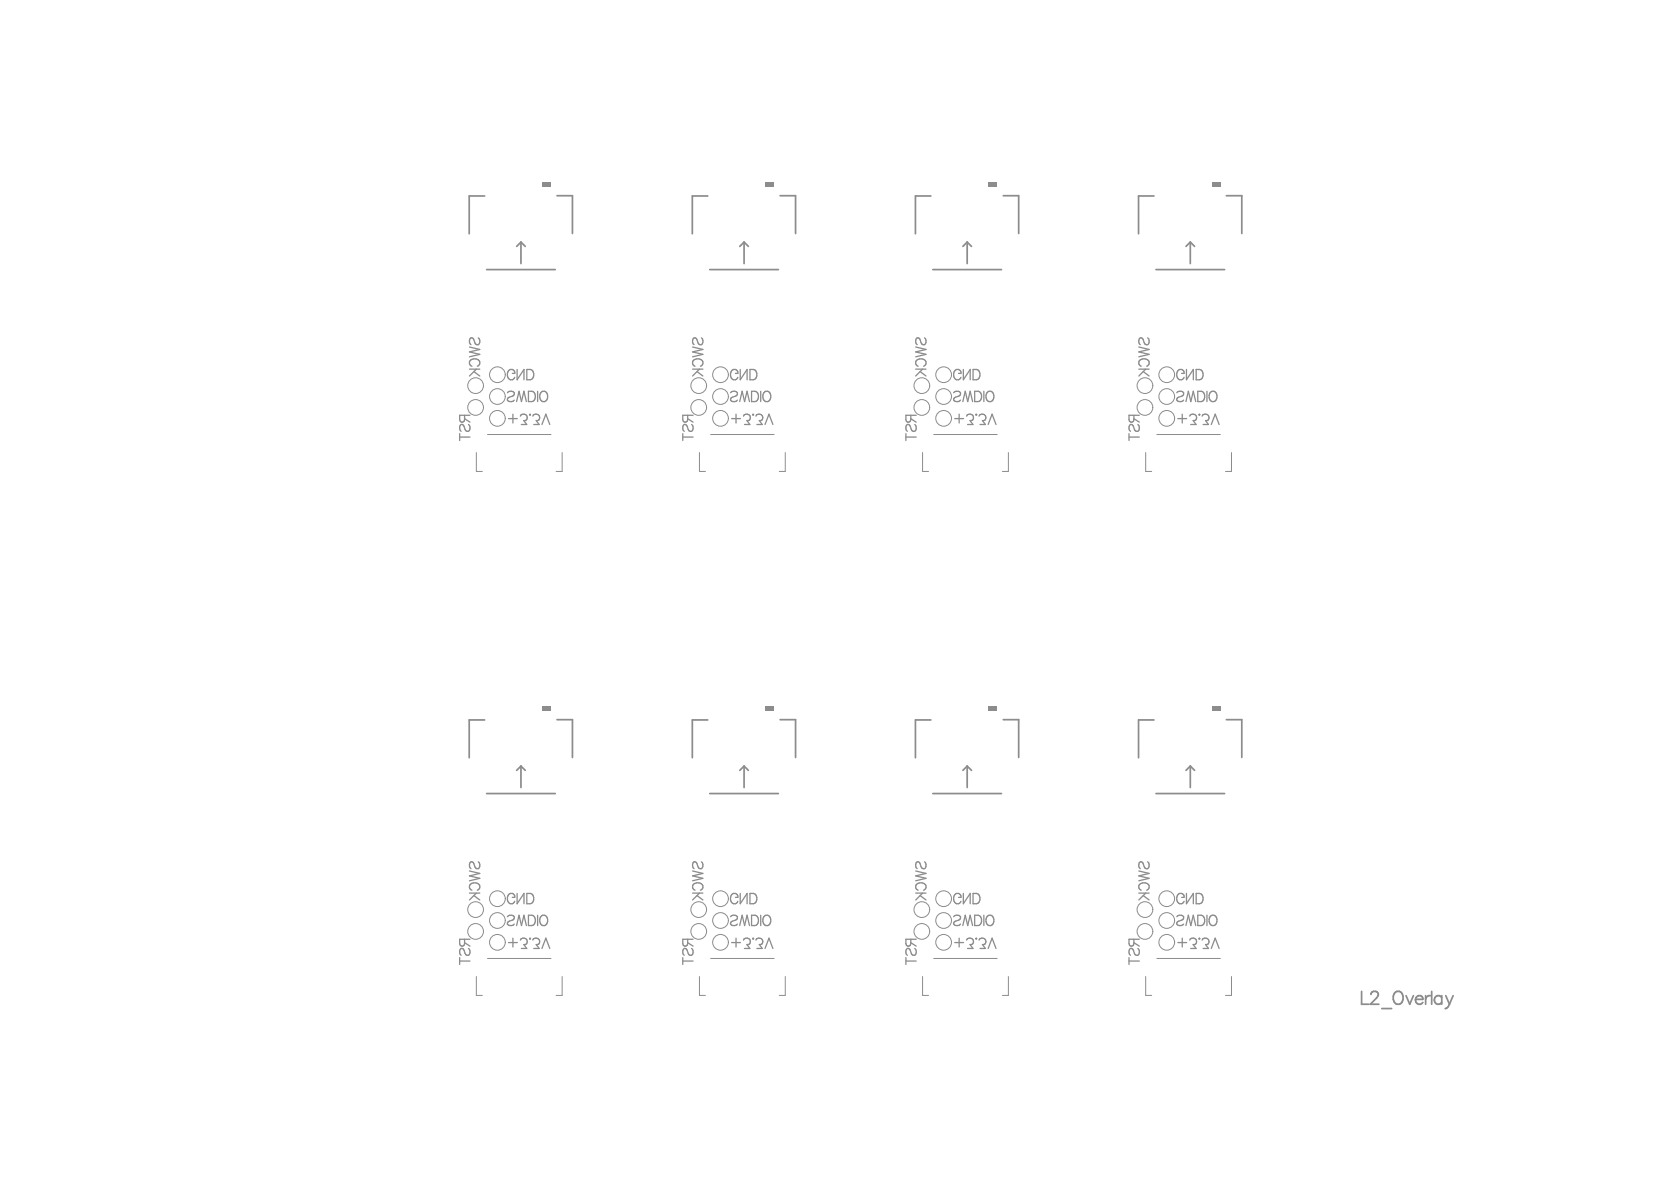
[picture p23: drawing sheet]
<svg xmlns="http://www.w3.org/2000/svg" width="644mm" height="460mm" viewBox="0 0 644 460" stroke-linecap="round" stroke-linejoin="round" font-family="sans-serif">
<g fill="none" stroke="#8c8c8c" stroke-width=".67">
<path d="M188.1 76h-6v14.7M216.1 75.9h6v14.7M274.7 76h-6v14.7M302.7 75.9h6v14.7M361.2 76h-6v14.7M389.3 75.9h6v14.7M447.8 76h-6v14.7M475.9 75.9h6v14.7M202.2 93.9v8.3M202.2 93.9l1.6 1.7M202.2 93.9l-1.7 1.7M288.7 93.9v8.3"/>
<path d="M288.7 93.9l1.7 1.7M288.7 93.9l-1.6 1.7M375.3 93.9v8.3M375.3 93.9l1.7 1.7M375.3 93.9l-1.6 1.7M461.9 93.9v8.3M461.9 93.9l1.7 1.7M461.9 93.9l-1.7 1.7M188.8 104.6h26.7M275.4 104.6h26.7M362 104.6h26.6M448.6 104.6h26.6"/>
<path d="M188.1 279.3h-6v14.6M216.1 279.1h6v14.7M274.7 279.3h-6v14.6M302.7 279.1h6v14.7M361.2 279.3h-6v14.6M389.3 279.1h6v14.7M447.8 279.3h-6v14.6M475.9 279.1h6v14.7M202.2 297.1v8.4M202.2 297.1l1.6 1.7M202.2 297.1l-1.7 1.7M288.7 297.1v8.4"/>
<path d="M288.7 297.1l1.7 1.7M288.7 297.1l-1.6 1.7M375.3 297.1v8.4M375.3 297.1l1.7 1.7M375.3 297.1l-1.6 1.7M461.9 297.1v8.4M461.9 297.1l1.7 1.7M461.9 297.1l-1.7 1.7M188.8 307.8h26.7M275.4 307.8h26.7M362 307.8h26.6M448.6 307.8h26.6"/>
<path d="M528.4 384.5v5h2.8M532 385.7l.5-.9 1.4-.3a1.22 1.22 0 0 1 .7 1.9l-2.8 3.1h3.3M536.2 391.2h3.8M541.6 384.8a2.3 2.3 0 0 1 2.7 .8 2.3 2.3 0 0 1-.1 2.7 1.84 1.84 0 0 1-2.1 1.2 1.84 1.84 0 0 1-1.4-1.9 3 3 0 0 1 .9-2.8zM545.6 386.2l1.5 3.3 1.4-3.3M549.3 387.6a1.57 1.57 0 0 0 .9 1.8 1.57 1.57 0 0 0 1.9-.6M549.5 386.9a1.38 1.38 0 0 1 1.6-.7 1.38 1.38 0 0 1 1 1.4h-2.8zM553.2 386.2v3.3M555.1 386.2a1.61 1.61 0 0 0-1.9 1.4M555.6 384.5v5M559.5 386.9a1.59 1.59 0 0 0-2.4-.2 1.59 1.59 0 0 0 0 2.3 1.59 1.59 0 0 0 2.4-.2M559.5 386.2v3.3"/>
<path d="M561 386.2l1.5 3.3M562.5 389.5a1.92 1.92 0 0 1-1.7 1.7M563.9 386.2l-1.4 3.3"/>
</g>
<g fill="none" stroke="#8c8c8c" stroke-width=".39">
<path d="M184.8 175.5v7.4h2.4M189.2 168.5h24.6M218.1 175.5v7.4h-2.3M271.4 175.5v7.4h2.4M275.8 168.5h24.6M304.7 175.5v7.4h-2.3M358 175.5v7.4h2.3M362.3 168.5h24.7M391.3 175.5v7.4h-2.3M444.6 175.5v7.4h2.3M448.9 168.5h24.7M477.9 175.5v7.4h-2.3"/>
<path d="M184.8 378.8v7.3h2.4M189.2 371.8h24.6M218.1 378.8v7.3h-2.3M271.4 378.8v7.3h2.4M275.8 371.8h24.6M304.7 378.8v7.3h-2.3M358 378.8v7.3h2.3M362.3 371.8h24.7M391.3 378.8v7.3h-2.3M444.6 378.8v7.3h2.3M448.9 371.8h24.7M477.9 378.8v7.3h-2.3"/>
</g>
<g fill="#8c8c8c">
<path d="M470.2 273.8h3.4v1.7h-3.4z" fill-rule="evenodd"/>
<path d="M470.2 70.6h3.4v1.6h-3.4z" fill-rule="evenodd"/>
<path d="M383.6 273.8h3.4v1.7h-3.4z" fill-rule="evenodd"/>
<path d="M383.6 70.6h3.4v1.6h-3.4z" fill-rule="evenodd"/>
<path d="M297.1 273.8h3.3v1.7h-3.3z" fill-rule="evenodd"/>
<path d="M297.1 70.6h3.3v1.6h-3.3z" fill-rule="evenodd"/>
<path d="M210.5 273.8h3.3v1.7h-3.3z" fill-rule="evenodd"/>
<path d="M210.5 70.6h3.3v1.6h-3.3z" fill-rule="evenodd"/>
</g>
<g fill="none" stroke="#8c8c8c" stroke-width=".5">
<path d="M182.2 134.6l4 .9-4 1 4 1-4 .9M185.6 131a1.46 1.46 0 0 1 .6 1.6 1.46 1.46 0 0 1-1.2 1.1l-.5-.4-.8-1.9-.9-.4a1.76 1.76 0 0 0 0 2.7M268.8 134.6l4 .9-4 1 4 1-4 .9M272.2 131a1.46 1.46 0 0 1 .6 1.6 1.46 1.46 0 0 1-1.2 1.1l-.6-.4-.7-1.9-1-.4a1.76 1.76 0 0 0 0 2.7M355.3 134.6l4 .9-4 1 4 1-4 .9M358.8 131a1.46 1.46 0 0 1 .6 1.6 1.46 1.46 0 0 1-1.2 1.1l-.6-.4-.7-1.9-1-.4a1.76 1.76 0 0 0 0 2.7M441.9 134.6l4 .9-4 1 4 1-4 .9M445.3 131a1.46 1.46 0 0 1 .7 1.6 1.46 1.46 0 0 1-1.2 1.1l-.6-.4-.8-1.9-.9-.4a1.76 1.76 0 0 0 0 2.7M182.2 143.2h4M183.1 142.1a1.47 1.47 0 0 1-.9-1.7 1.47 1.47 0 0 1 1.5-1.2 1.75 1.75 0 0 1 1.9 .4 1.75 1.75 0 0 1 .4 1.9l-.8 .6M183.9 144.1l2.3 1.7M184.8 143.2l-2.6 2.6"/>
<path d="M196.9 152.3a1.46 1.46 0 0 1 1.5-.6 1.46 1.46 0 0 1 1.2 1.2l-.4 .6-1.9 .7-.4 1a1.75 1.75 0 0 0 2.7 0M198.8 144.8h1a1.44 1.44 0 0 0-1.5-1.6 1.44 1.44 0 0 0-1.4 1.6 1.75 1.75 0 0 0 .4 1.9 1.75 1.75 0 0 0 1.9 .4l.6-.7M200.5 155.8l.9-4 1 4 .9-4 1 4M200.7 143.3v4l2.6-4v4M204.4 143.3h1.4a2.13 2.13 0 0 1 1.4 2 2.13 2.13 0 0 1-1.4 2h-1.4zM205.1 151.8h1.3a2.13 2.13 0 0 1 1.4 2 2.13 2.13 0 0 1-1.4 2h-1.3zM208.6 151.8v4M210.2 152a1.91 1.91 0 0 1 2.3 .8 1.91 1.91 0 0 1-.4 2.4 1.47 1.47 0 0 1-1.7 .5 1.47 1.47 0 0 1-.9-1.5 2.43 2.43 0 0 1 .7-2.2zM268.8 143.2h4M269.7 142.1a1.47 1.47 0 0 1-.9-1.7 1.47 1.47 0 0 1 1.5-1.2 1.75 1.75 0 0 1 1.9 .4 1.75 1.75 0 0 1 .4 1.9l-.8 .6M270.5 144.1l2.3 1.7M271.4 143.2l-2.6 2.6"/>
<path d="M283.5 152.3a1.46 1.46 0 0 1 1.5-.6 1.46 1.46 0 0 1 1.1 1.2l-.3 .6-1.9 .7-.4 1a1.75 1.75 0 0 0 2.6 0M285.4 144.8h.9a1.44 1.44 0 0 0-1.4-1.6 1.44 1.44 0 0 0-1.4 1.6 1.75 1.75 0 0 0 .4 1.9 1.75 1.75 0 0 0 1.9 .4l.5-.7M287 155.8l1-4 .9 4 1-4 .9 4M287.3 143.3v4l2.6-4v4M291 143.3h1.3a2.13 2.13 0 0 1 1.4 2 2.13 2.13 0 0 1-1.4 2h-1.3zM291.6 151.8h1.4a2.13 2.13 0 0 1 1.4 2 2.13 2.13 0 0 1-1.4 2h-1.4zM295.2 151.8v4M296.8 152a1.91 1.91 0 0 1 2.3 .8 1.91 1.91 0 0 1-.4 2.4 1.47 1.47 0 0 1-1.7 .5 1.47 1.47 0 0 1-1-1.5 2.43 2.43 0 0 1 .8-2.2zM355.3 143.2h4M356.3 142.1a1.47 1.47 0 0 1-1-1.7 1.47 1.47 0 0 1 1.6-1.2 1.75 1.75 0 0 1 1.9 .4 1.75 1.75 0 0 1 .3 1.9l-.7 .6M357.1 144.1l2.2 1.7M358 143.2l-2.7 2.6"/>
<path d="M370.1 152.3a1.46 1.46 0 0 1 1.5-.6 1.46 1.46 0 0 1 1.1 1.2l-.4 .6-1.9 .7-.3 1a1.75 1.75 0 0 0 2.6 0M372 144.8h.9a1.44 1.44 0 0 0-1.4-1.6 1.44 1.44 0 0 0-1.4 1.6 1.75 1.75 0 0 0 .3 1.9 1.75 1.75 0 0 0 1.9 .4l.6-.7M373.6 155.8l1-4 .9 4 1-4 .9 4M373.8 143.3v4l2.7-4v4M377.6 143.3h1.3a2.13 2.13 0 0 1 1.4 2 2.13 2.13 0 0 1-1.4 2h-1.3zM378.2 151.8h1.4a2.13 2.13 0 0 1 1.3 2 2.13 2.13 0 0 1-1.3 2h-1.4zM381.8 151.8v4M383.4 152a1.91 1.91 0 0 1 2.3 .8 1.91 1.91 0 0 1-.4 2.4 1.47 1.47 0 0 1-1.7 .5 1.47 1.47 0 0 1-1-1.5 2.43 2.43 0 0 1 .8-2.2zM441.9 143.2h4M442.9 142.1a1.47 1.47 0 0 1-1-1.7 1.47 1.47 0 0 1 1.5-1.2 1.75 1.75 0 0 1 1.9 .4 1.75 1.75 0 0 1 .4 1.9l-.7 .6M443.6 144.1l2.3 1.7M444.6 143.2l-2.7 2.6"/>
<path d="M456.6 152.3a1.46 1.46 0 0 1 1.6-.6 1.46 1.46 0 0 1 1.1 1.2l-.4 .6-1.9 .7-.4 1a1.75 1.75 0 0 0 2.7 0M458.5 144.8h1a1.44 1.44 0 0 0-1.4-1.6 1.44 1.44 0 0 0-1.5 1.6 1.75 1.75 0 0 0 .4 1.9 1.75 1.75 0 0 0 1.9 .4l.6-.7M460.2 155.8l1-4 .9 4 1-4 .9 4M460.4 143.3v4l2.7-4v4M464.2 143.3h1.3a2.13 2.13 0 0 1 1.4 2 2.13 2.13 0 0 1-1.4 2h-1.3zM464.8 151.8h1.3a2.13 2.13 0 0 1 1.4 2 2.13 2.13 0 0 1-1.4 2h-1.3zM468.4 151.8v4M470 152a1.91 1.91 0 0 1 2.2 .8 1.91 1.91 0 0 1-.3 2.4 1.47 1.47 0 0 1-1.7 .5 1.47 1.47 0 0 1-1-1.5 2.43 2.43 0 0 1 .8-2.2zM178.4 169.5h4M178.4 168.2v2.7M180.3 161.1l-.2 2.3a.92 .92 0 0 1-1.5 0l-.2-2.3h4M180.3 162.4l2.1 1.3"/>
<path d="M181.8 164.6a1.46 1.46 0 0 1 .6 1.6 1.46 1.46 0 0 1-1.2 1.1l-.5-.4-.8-1.9-1-.4a1.76 1.76 0 0 0 0 2.7M197.3 162.4h3.5M199 160.7v3.4M201.9 161.4a1.36 1.36 0 0 1 2.2-.5 1.36 1.36 0 0 1-.3 2.2h-.5l1.1 1.6h-2.1M205.7 160.7v.3zM206.7 161.4a1.36 1.36 0 0 1 2.2-.5 1.36 1.36 0 0 1-.3 2.2h-.5l1.1 1.6h-2.1M210.3 164.7l1.5-4 1.5 4M265 169.5h4M265 168.2v2.7M266.9 161.1l-.2 2.3a.92 .92 0 0 1-1.6 0l-.1-2.3h4M266.9 162.4l2.1 1.3M268.4 164.6a1.46 1.46 0 0 1 .6 1.6 1.46 1.46 0 0 1-1.2 1.1l-.6-.4-.7-1.9-1-.4a1.76 1.76 0 0 0 0 2.7"/>
<path d="M283.9 162.4h3.4M285.6 160.7v3.4M288.5 161.4a1.36 1.36 0 0 1 2.2-.5 1.36 1.36 0 0 1-.3 2.2h-.6l1.2 1.6h-2.1M292.3 160.7v.3zM293.3 161.4a1.36 1.36 0 0 1 2.2-.5 1.36 1.36 0 0 1-.3 2.2h-.5l1.1 1.6h-2.1M296.9 164.7l1.5-4 1.5 4M351.5 169.5h4M351.5 168.2v2.7M353.4 161.1l-.2 2.3a.92 .92 0 0 1-1.5 0l-.2-2.3h4M353.4 162.4l2.1 1.3M355 164.6a1.46 1.46 0 0 1 .6 1.6 1.46 1.46 0 0 1-1.2 1.1l-.6-.4-.7-1.9-1-.4a1.76 1.76 0 0 0 0 2.7M370.5 162.4h3.4"/>
<path d="M372.2 160.7v3.4M375.1 161.4a1.36 1.36 0 0 1 2.2-.5 1.36 1.36 0 0 1-.3 2.2h-.6l1.2 1.6h-2.1M378.8 160.7v.3zM379.9 161.4a1.36 1.36 0 0 1 2.2-.5 1.36 1.36 0 0 1-.3 2.2h-.6l1.2 1.6h-2.1M383.5 164.7l1.5-4 1.5 4M438.1 168.2v2.7M438.1 169.5h4M440 161.1l-.2 2.3a.92 .92 0 0 1-1.5 0l-.2-2.3h4M440 162.4l2.1 1.3M441.5 164.6a1.46 1.46 0 0 1 .7 1.6 1.46 1.46 0 0 1-1.2 1.1l-.6-.4-.8-1.9-.9-.4a1.76 1.76 0 0 0 0 2.7M457.1 162.4h3.4M458.8 160.7v3.4"/>
<path d="M461.7 161.4a1.36 1.36 0 0 1 2.1-.5 1.36 1.36 0 0 1-.2 2.2h-.6l1.1 1.6h-2M465.4 160.7v.3zM466.5 161.4a1.36 1.36 0 0 1 2.2-.5 1.36 1.36 0 0 1-.3 2.2h-.6l1.2 1.6h-2.1M470 164.7l1.6-4 1.5 4M182.2 337.8l4 1-4 .9 4 1-4 .9M185.6 334.3a1.46 1.46 0 0 1 .6 1.5 1.46 1.46 0 0 1-1.2 1.1l-.5-.3-.8-1.9-.9-.4a1.75 1.75 0 0 0 0 2.6M268.8 337.8l4 1-4 .9 4 1-4 .9M272.2 334.3a1.46 1.46 0 0 1 .6 1.5 1.46 1.46 0 0 1-1.2 1.1l-.6-.3-.7-1.9-1-.4a1.76 1.76 0 0 0 0 2.6M355.3 337.8l4 1-4 .9 4 1-4 .9M358.8 334.3a1.46 1.46 0 0 1 .6 1.5 1.46 1.46 0 0 1-1.2 1.1l-.6-.3-.7-1.9-1-.4a1.75 1.75 0 0 0 0 2.6M441.9 337.8l4 1-4 .9 4 1-4 .9M445.3 334.3a1.46 1.46 0 0 1 .7 1.5 1.46 1.46 0 0 1-1.2 1.1l-.6-.3-.8-1.9-.9-.4a1.75 1.75 0 0 0 0 2.6"/>
<path d="M182.2 346.4h4M183.1 345.3a1.47 1.47 0 0 1-.9-1.7 1.47 1.47 0 0 1 1.5-1.2 1.75 1.75 0 0 1 1.9 .4 1.75 1.75 0 0 1 .4 1.9l-.8 .6M183.9 347.4l2.3 1.7M184.8 346.4l-2.6 2.7M196.9 355.6a1.46 1.46 0 0 1 1.5-.6 1.46 1.46 0 0 1 1.2 1.1l-.4 .6-1.9 .8-.4 .9a1.75 1.75 0 0 0 2.7 0M198.8 348.1h1a1.44 1.44 0 0 0-1.5-1.6 1.44 1.44 0 0 0-1.4 1.6 1.75 1.75 0 0 0 .4 1.9 1.75 1.75 0 0 0 1.9 .4l.6-.8M200.5 359l.9-4 1 4 .9-4 1 4M200.7 346.5v4l2.6-4v4M204.4 346.5h1.4a2.13 2.13 0 0 1 1.4 2 2.13 2.13 0 0 1-1.4 2h-1.4zM205.1 355h1.3a2.13 2.13 0 0 1 1.4 2 2.13 2.13 0 0 1-1.4 2h-1.3zM208.6 355v4M210.2 355.2a1.91 1.91 0 0 1 2.3 .8 1.91 1.91 0 0 1-.4 2.4 1.47 1.47 0 0 1-1.7 .6 1.47 1.47 0 0 1-.9-1.5 2.43 2.43 0 0 1 .7-2.3z"/>
<path d="M268.8 346.4h4M269.7 345.3a1.47 1.47 0 0 1-.9-1.7 1.47 1.47 0 0 1 1.5-1.2 1.75 1.75 0 0 1 1.9 .4 1.75 1.75 0 0 1 .4 1.9l-.8 .6M270.5 347.4l2.3 1.7M271.4 346.4l-2.6 2.7M283.5 355.6a1.46 1.46 0 0 1 1.5-.6 1.46 1.46 0 0 1 1.1 1.1l-.3 .6-1.9 .8-.4 .9a1.75 1.75 0 0 0 2.6 0M285.4 348.1h.9a1.44 1.44 0 0 0-1.4-1.6 1.44 1.44 0 0 0-1.4 1.6 1.75 1.75 0 0 0 .4 1.9 1.75 1.75 0 0 0 1.9 .4l.5-.8M287 359l1-4 .9 4 1-4 .9 4M287.3 346.5v4l2.6-4v4M291 346.5h1.3a2.13 2.13 0 0 1 1.4 2 2.13 2.13 0 0 1-1.4 2h-1.3zM291.6 355h1.4a2.13 2.13 0 0 1 1.4 2 2.13 2.13 0 0 1-1.4 2h-1.4zM295.2 355v4M296.8 355.2a1.91 1.91 0 0 1 2.3 .8 1.91 1.91 0 0 1-.4 2.4 1.47 1.47 0 0 1-1.7 .6 1.47 1.47 0 0 1-1-1.5 2.43 2.43 0 0 1 .8-2.3z"/>
<path d="M355.3 346.4h4M356.3 345.3a1.47 1.47 0 0 1-1-1.7 1.47 1.47 0 0 1 1.6-1.2 1.75 1.75 0 0 1 1.9 .4 1.75 1.75 0 0 1 .3 1.9l-.7 .6M357.1 347.4l2.2 1.7M358 346.4l-2.7 2.7M370.1 355.6a1.46 1.46 0 0 1 1.5-.6 1.46 1.46 0 0 1 1.1 1.1l-.4 .6-1.9 .8-.3 .9a1.75 1.75 0 0 0 2.6 0M372 348.1h.9a1.44 1.44 0 0 0-1.4-1.6 1.44 1.44 0 0 0-1.4 1.6 1.75 1.75 0 0 0 .3 1.9 1.75 1.75 0 0 0 1.9 .4l.6-.8M373.6 359l1-4 .9 4 1-4 .9 4M373.8 346.5v4l2.7-4v4M377.6 346.5h1.3a2.13 2.13 0 0 1 1.4 2 2.13 2.13 0 0 1-1.4 2h-1.3zM378.2 355h1.4a2.13 2.13 0 0 1 1.3 2 2.13 2.13 0 0 1-1.3 2h-1.4zM381.8 355v4M383.4 355.2a1.91 1.91 0 0 1 2.3 .8 1.91 1.91 0 0 1-.4 2.4 1.47 1.47 0 0 1-1.7 .6 1.47 1.47 0 0 1-1-1.5 2.43 2.43 0 0 1 .8-2.3z"/>
<path d="M441.9 346.4h4M442.9 345.3a1.47 1.47 0 0 1-1-1.7 1.47 1.47 0 0 1 1.5-1.2 1.75 1.75 0 0 1 1.9 .4 1.75 1.75 0 0 1 .4 1.9l-.7 .6M443.6 347.4l2.3 1.7M444.6 346.4l-2.7 2.7M456.6 355.6a1.46 1.46 0 0 1 1.6-.6 1.46 1.46 0 0 1 1.1 1.1l-.4 .6-1.9 .8-.4 .9a1.75 1.75 0 0 0 2.7 0M458.5 348.1h1a1.44 1.44 0 0 0-1.4-1.6 1.44 1.44 0 0 0-1.5 1.6 1.75 1.75 0 0 0 .4 1.9 1.75 1.75 0 0 0 1.9 .4l.6-.8M460.2 359l1-4 .9 4 1-4 .9 4M460.4 346.5v4l2.7-4v4M464.2 346.5h1.3a2.13 2.13 0 0 1 1.4 2 2.13 2.13 0 0 1-1.4 2h-1.3zM464.8 355h1.3a2.13 2.13 0 0 1 1.4 2 2.13 2.13 0 0 1-1.4 2h-1.3zM468.4 355v4M470 355.2a1.91 1.91 0 0 1 2.2 .8 1.91 1.91 0 0 1-.3 2.4 1.47 1.47 0 0 1-1.7 .6 1.47 1.47 0 0 1-1-1.5 2.43 2.43 0 0 1 .8-2.3z"/>
<path d="M178.4 372.8h4M178.4 371.4v2.7M180.3 364.3l-.2 2.3a.92 .92 0 0 1-1.5 0l-.2-2.3h4M180.3 365.6l2.1 1.4M181.8 367.9a1.46 1.46 0 0 1 .6 1.5 1.46 1.46 0 0 1-1.2 1.1l-.5-.3-.8-1.9-1-.4a1.76 1.76 0 0 0 0 2.6M197.3 365.6h3.5M199 363.9v3.4M201.9 364.7a1.36 1.36 0 0 1 2.2-.5 1.36 1.36 0 0 1-.3 2.2h-.5l1.1 1.5h-2.1M205.7 363.9v.4zM206.7 364.7a1.36 1.36 0 0 1 2.2-.5 1.36 1.36 0 0 1-.3 2.2h-.5l1.1 1.5h-2.1M210.3 367.9l1.5-4 1.5 4M265 372.8h4"/>
<path d="M265 371.4v2.7M266.9 364.3l-.2 2.3a.92 .92 0 0 1-1.6 0l-.1-2.3h4M266.9 365.6l2.1 1.4M268.4 367.9a1.46 1.46 0 0 1 .6 1.5 1.46 1.46 0 0 1-1.2 1.1l-.6-.3-.7-1.9-1-.4a1.76 1.76 0 0 0 0 2.6M283.9 365.6h3.4M285.6 363.9v3.4M288.5 364.7a1.36 1.36 0 0 1 2.2-.5 1.36 1.36 0 0 1-.3 2.2h-.6l1.2 1.5h-2.1M292.3 363.9v.4zM293.3 364.7a1.36 1.36 0 0 1 2.2-.5 1.36 1.36 0 0 1-.3 2.2h-.5l1.1 1.5h-2.1M296.9 367.9l1.5-4 1.5 4M351.5 372.8h4M351.5 371.4v2.7"/>
<path d="M353.4 364.3l-.2 2.3a.92 .92 0 0 1-1.5 0l-.2-2.3h4M353.4 365.6l2.1 1.4M355 367.9a1.46 1.46 0 0 1 .6 1.5 1.46 1.46 0 0 1-1.2 1.1l-.6-.3-.7-1.9-1-.4a1.76 1.76 0 0 0 0 2.6M370.5 365.6h3.4M372.2 363.9v3.4M375.1 364.7a1.36 1.36 0 0 1 2.2-.5 1.36 1.36 0 0 1-.3 2.2h-.6l1.2 1.5h-2.1M378.8 363.9v.4zM379.9 364.7a1.36 1.36 0 0 1 2.2-.5 1.36 1.36 0 0 1-.3 2.2h-.6l1.2 1.5h-2.1M383.5 367.9l1.5-4 1.5 4M438.1 371.4v2.7M438.1 372.8h4M440 364.3l-.2 2.3a.92 .92 0 0 1-1.5 0l-.2-2.3h4"/>
<path d="M440 365.6l2.1 1.4M441.5 367.9a1.46 1.46 0 0 1 .7 1.5 1.46 1.46 0 0 1-1.2 1.1l-.6-.3-.8-1.9-.9-.4a1.76 1.76 0 0 0 0 2.6M457.1 365.6h3.4M458.8 363.9v3.4M461.7 364.7a1.36 1.36 0 0 1 2.1-.5 1.36 1.36 0 0 1-.2 2.2h-.6l1.1 1.5h-2M465.4 363.9v.4zM466.5 364.7a1.36 1.36 0 0 1 2.2-.5 1.36 1.36 0 0 1-.3 2.2h-.6l1.2 1.5h-2.1M470 367.9l1.6-4 1.5 4"/>
</g>
<g fill="none" stroke="#8c8c8c" stroke-width=".39">
<circle cx="184.6" cy="149.6" r="3.1"/>
<circle cx="184.6" cy="158" r="3.1"/>
<circle cx="193" cy="145.3" r="3.1"/>
<circle cx="193" cy="153.8" r="3.1"/>
<circle cx="271.1" cy="149.6" r="3.1"/>
<circle cx="271.1" cy="158" r="3.1"/>
<circle cx="279.6" cy="153.8" r="3.1"/>
<circle cx="279.6" cy="145.3" r="3.1"/>
<circle cx="357.7" cy="149.6" r="3.1"/>
<circle cx="357.7" cy="158" r="3.1"/>
<circle cx="366.2" cy="153.8" r="3.1"/>
<circle cx="366.2" cy="145.3" r="3.1"/>
<circle cx="444.3" cy="149.6" r="3.1"/>
<circle cx="444.3" cy="158" r="3.1"/>
<circle cx="452.8" cy="153.8" r="3.1"/>
<circle cx="452.8" cy="145.3" r="3.1"/>
<circle cx="193" cy="162.3" r="3.1"/>
<circle cx="279.6" cy="162.3" r="3.1"/>
<circle cx="366.2" cy="162.3" r="3.1"/>
<circle cx="452.8" cy="162.3" r="3.1"/>
<circle cx="184.6" cy="352.8" r="3.1"/>
<circle cx="193" cy="348.6" r="3.1"/>
<circle cx="193" cy="357" r="3.1"/>
<circle cx="271.1" cy="352.8" r="3.1"/>
<circle cx="279.6" cy="348.6" r="3.1"/>
<circle cx="279.6" cy="357" r="3.1"/>
<circle cx="357.7" cy="352.8" r="3.1"/>
<circle cx="366.2" cy="348.6" r="3.1"/>
<circle cx="366.2" cy="357" r="3.1"/>
<circle cx="444.3" cy="352.8" r="3.1"/>
<circle cx="452.8" cy="348.6" r="3.1"/>
<circle cx="452.8" cy="357" r="3.1"/>
<circle cx="184.6" cy="361.3" r="3.1"/>
<circle cx="193" cy="365.5" r="3.1"/>
<circle cx="271.1" cy="361.3" r="3.1"/>
<circle cx="279.6" cy="365.5" r="3.1"/>
<circle cx="357.7" cy="361.3" r="3.1"/>
<circle cx="366.2" cy="365.5" r="3.1"/>
<circle cx="444.3" cy="361.3" r="3.1"/>
<circle cx="452.8" cy="365.5" r="3.1"/>
</g>
</svg>
